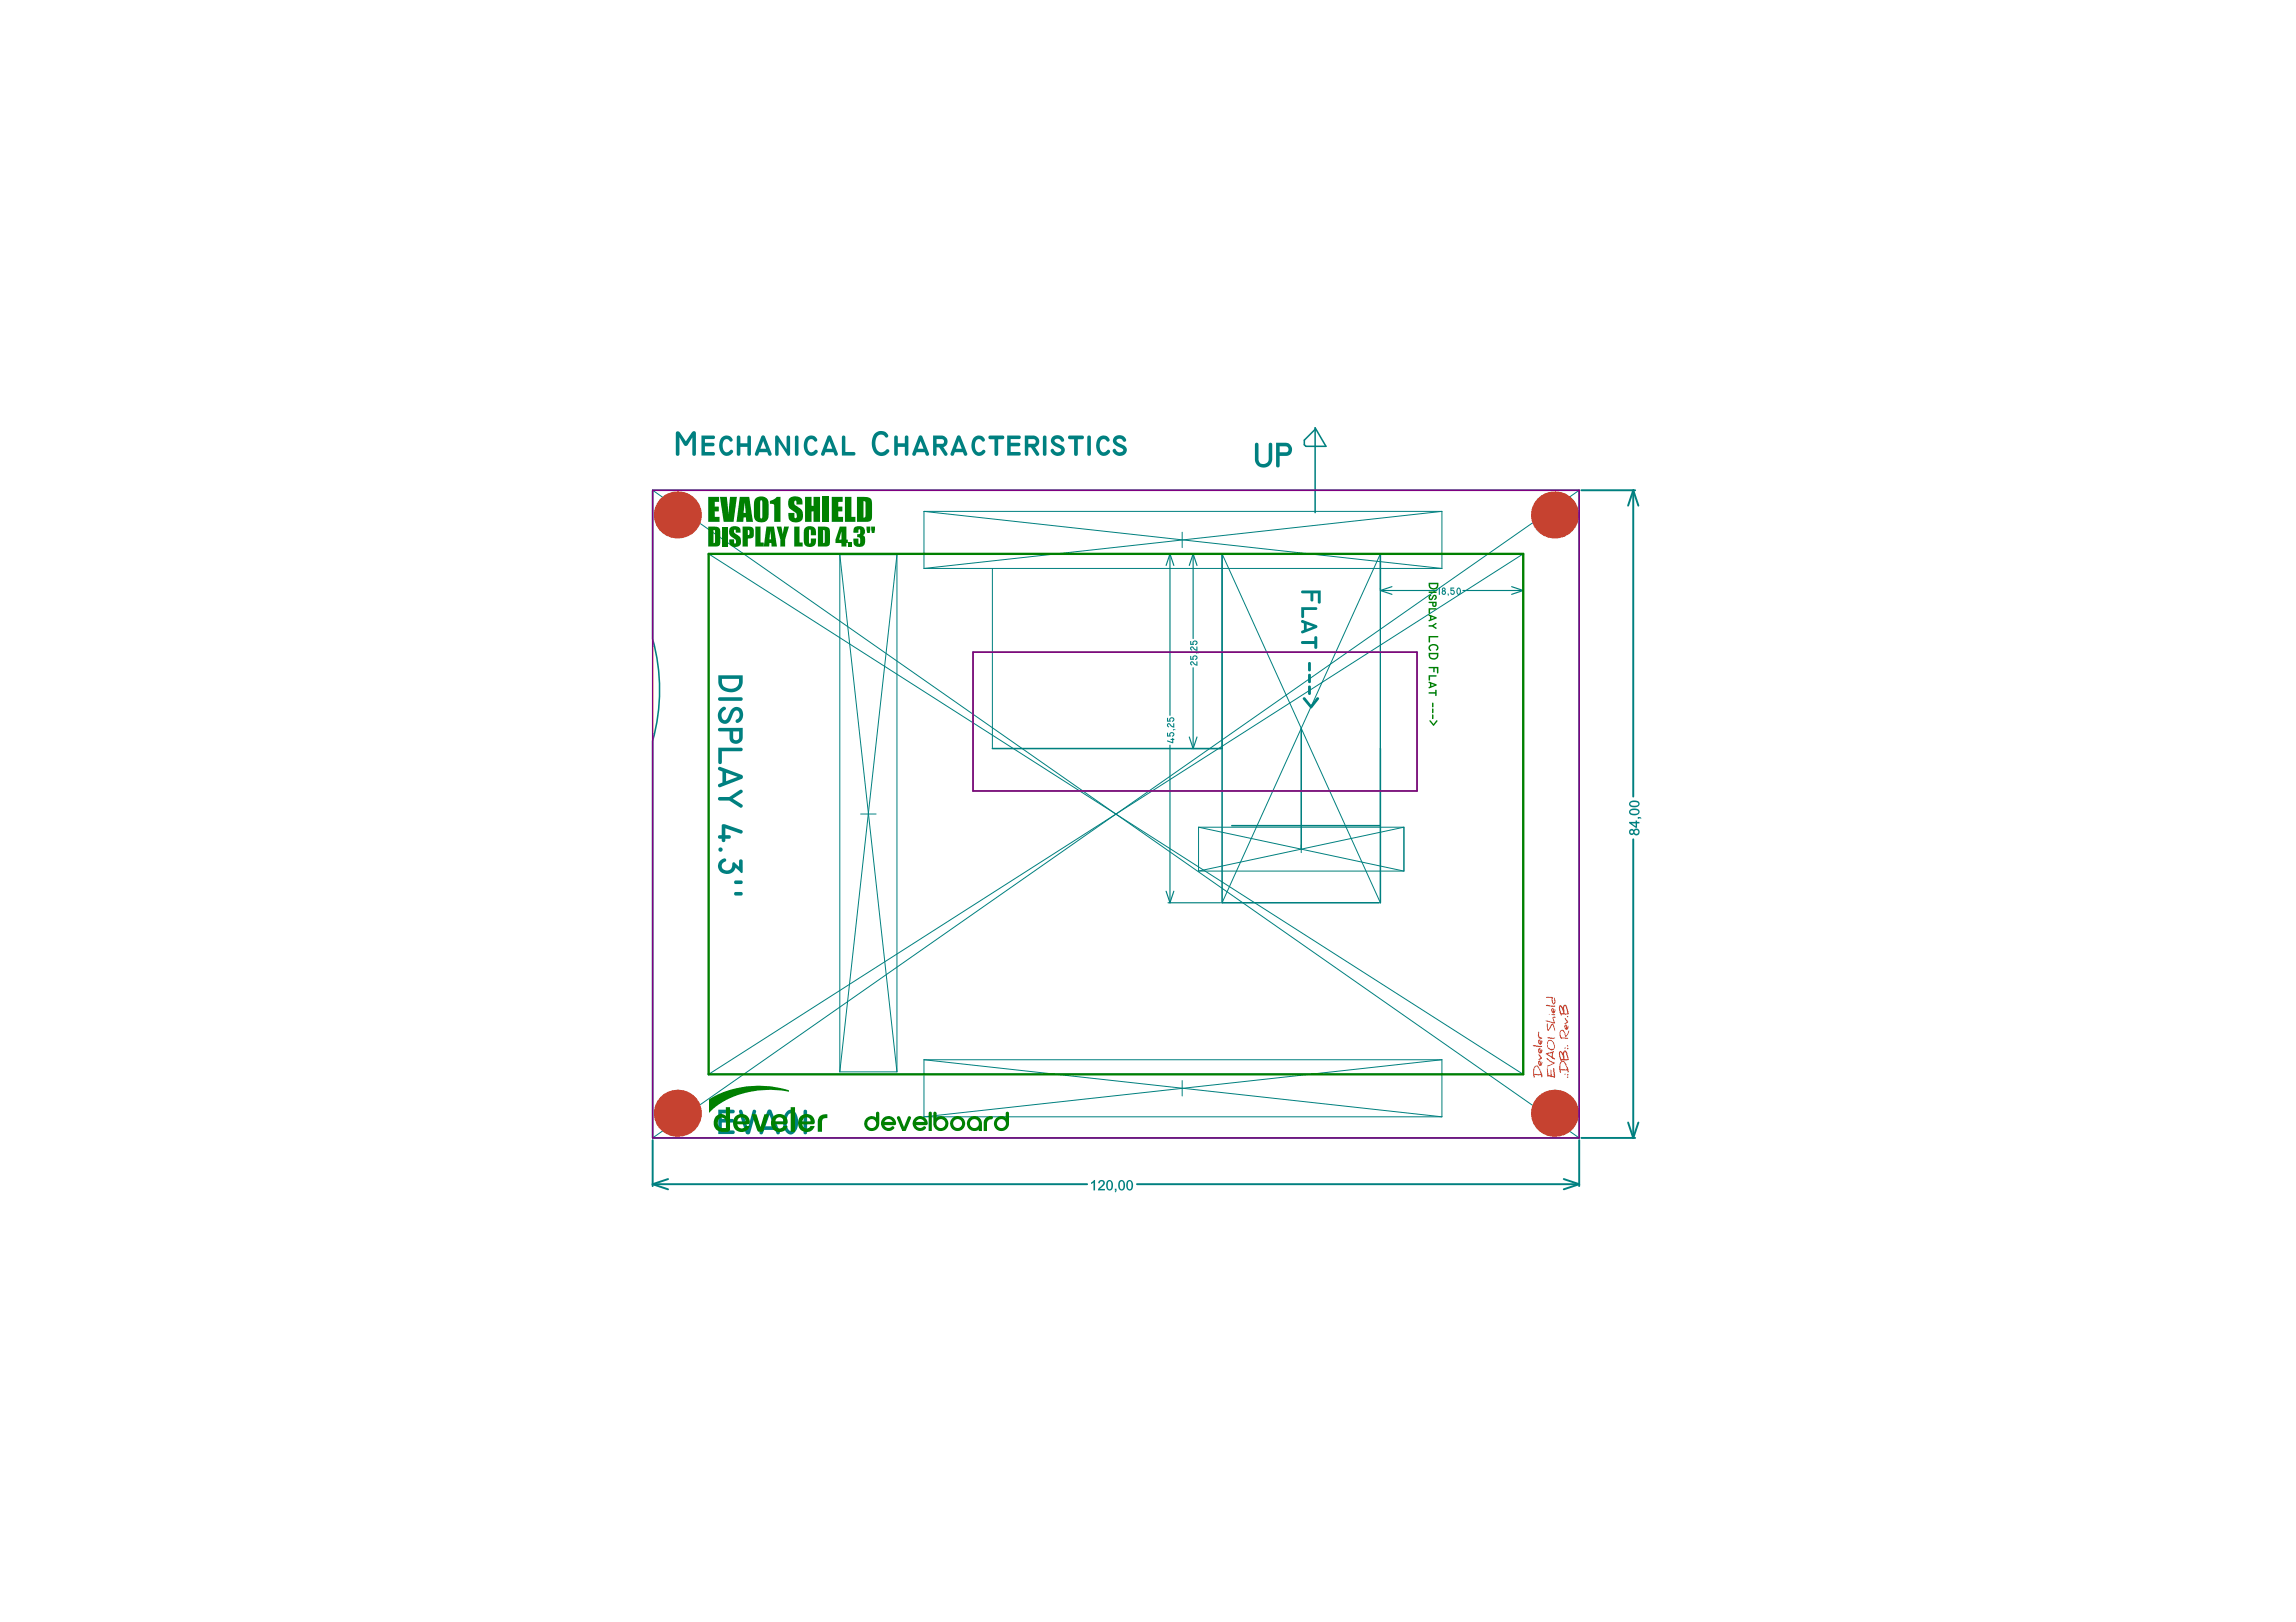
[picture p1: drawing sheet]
<svg xmlns="http://www.w3.org/2000/svg" width="297mm" height="210mm" viewBox="0 0 297 210" stroke-linecap="round" stroke-linejoin="round" font-family="sans-serif">
<g fill="none" stroke="#008080" stroke-width=".15">
<path d="M151.1 71.7h45.8M151.4 71.7l.5 1.5M151.4 71.7v20.9M151.4 71.7l-.5 1.5M154.4 71.7l-.5 1.5M154.4 71.7v10.9M154.4 71.7l.5 1.5M178.6 76.2v20.7M178.6 76.4l1.5 .5M178.6 76.4h7.3M180.1 75.9l-1.5 .5M189.3 76.4h7.8"/>
<path d="M195.6 75.9l1.5 .5M197.1 71.8v4.9M197.1 76.4l-1.5 .5M151.4 96.4v20.4M153.9 95.4l.5 1.5M154.1 96.9h4M154.4 86.4v10.5M154.9 95.4l-.5 1.5M150.9 115.3l.5 1.5M151.1 116.8h6.8M151.9 115.3l-.5 1.5"/>
</g>
<path d="M170.1 55.6l-1.4 1.4v.6l.2 .2h2.6l-1.4-2.4v10.9M158.1 71.7v45.1h20.2M178.6 71.7v4.6M84.4 82.7v-19.3h119.9v83.9h-119.9v-51.4M128.4 96.9h29.6M168.3 94.3v15.5M178.6 96.9v19.9M159.4 106.8h19.2" fill="none" stroke="#008080" stroke-width=".2"/>
<g fill="none" stroke="#008080" stroke-width=".13">
<path d="M84.4 63.4l119.9 83.9M91.7 71.7v67.3M91.7 71.7h105.4M91.7 71.7l105.4 67.3M108.6 71.8v66.9M108.6 71.8h7.4M108.6 71.8l7.4 66.9M116 71.8v66.9M116 71.8l-7.4 66.9M119.5 66.2v7.4M119.5 66.2h67M119.5 73.6h67"/>
<path d="M119.5 66.2l67 7.4M128.4 73.6v23.3M152.9 68.9v2M186.5 66.2v7.4M186.5 66.2l-67 7.4M197.1 71.7v67.3M197.1 71.7l-105.4 67.3M204.3 63.4l-119.9 83.9M158.1 96.9v-25.2l20.5 45.1h-.3M111.3 105.3h2M155.1 107.1v5.6M155.1 112.7h26.5"/>
<path d="M155.1 107h26.5M155.1 107l26.5 5.7M168.3 109.3v1M178.6 106.8v-35.1l-20.5 45.1M181.6 107v5.7M181.6 107l-26.5 5.7M91.7 139h105.4M108.6 138.7h7.4M119.5 137.1v7.4M119.5 137.1h67M119.5 137.1l67 7.4M152.9 139.8v2"/>
<path d="M186.5 137.1v7.4M186.5 137.1l-67 7.4M119.5 144.5h67"/>
</g>
<g fill="none" stroke="#008080" stroke-width=".25">
<path d="M204.6 63.4h6.9M211.3 63.4l-.7 2M211.3 63.4v39.7M211.3 63.4l.7 2M211.3 108.6v38.7M84.4 147.5v6M84.4 153.2l2 .7M84.4 153.2h56.2M86.4 152.6l-2 .6M147.1 153.2h57.2M202.3 152.6l2 .6M204.3 147.5v6"/>
<path d="M204.3 153.2l-2 .7M204.6 147.3h6.9M210.6 145.3l.7 2M212 145.3l-.7 2"/>
</g>
<g fill="#008080">
<path d="M151 95.8l.6 .2v-.2l-.1-.1v-.1h.1l.1-.1 .2 .2-.1 .1-.1 .4-.7-.2z"/>
<path d="M151 94.8h.1v.4h.2v-.3l.3-.2 .3 .1v.3l-.3 .2 .2-.3-.1-.1h-.2l-.1 .1 .1 .3h-.5z"/>
<path d="M151.8 94.4l.3 .1h-.3z"/>
<path d="M151 93.7l.3-.1 .5 .4v-.4h.1v.6l-.4-.2-.3-.3-.1 .1 .2 .3h-.2l-.1-.2z"/>
<path d="M151 92.9h.1v.4h.2v-.3l.3-.2 .3 .1v.3l-.3 .2 .2-.3-.1-.1h-.2l-.1 .1 .1 .3h-.5z"/>
<path d="M141.1 153l.4-.3h.2v1.3h-.2v-1l-.4 .2z"/>
<path d="M142.2 152.8l.4-.1 .3 .2v.2v.2l-.6 .6h.6v.1h-.9l.1-.2 .6-.7v-.1l-.2-.1h-.2v.2h-.2z"/>
<path d="M144.2 153.8h.2v.4l-.1 .1-.1-.1 .1-.2h-.1z"/>
<path d="M154 85.6h.3l.5 .4v-.4h.1v.6l-.4-.2-.3-.3-.1 .2 .1 .2h-.1l-.1-.2z"/>
<path d="M154 84.9h.1v.3h.2v-.2l.3-.2 .3 .1v.3l-.3 .2 .2-.3-.1-.1-.2-.1-.1 .2 .1 .3h-.5z"/>
<path d="M154.8 84.4l.3 .1-.3 .1z"/>
<path d="M154 83.7h.3l.5 .4v-.4h.1v.5l-.4-.1-.3-.3-.1 .1 .1 .2-.1 .1-.1-.2z"/>
<path d="M154 83h.1v.3h.2v-.3l.3-.1 .3 .1v.3l-.3 .2v-.1l.2-.2-.3-.2-.1 .2 .1 .2-.5 .1z"/>
<path d="M168.4 76.5l2.5-.1v1.6a.19 .19 0 0 1-.2 .1 .19 .19 0 0 1-.2-.2v-1.1h-.6v.9l-.2 .1-.2-.1v-.9h-1l-.2-.1z"/>
<path d="M168.3 78.6h2a.18 .18 0 0 1 .1 .2 .18 .18 0 0 1-.2 .1h-1.5v.9a.19 .19 0 0 1-.2 .2 .19 .19 0 0 1-.2-.2z"/>
<path d="M168.4 83h1.6l.1-.6h.2l.1 .1v1.4l-.2 .1-.1-.1-.1-.6h-1.5l-.2-.1z"/>
<path d="M169.3 85.7h.2l.1 .1v.9a.18 .18 0 0 1-.2 .2 .18 .18 0 0 1-.2-.2z"/>
<path d="M169.3 87.2h.2l.1 .1v1a.18 .18 0 0 1-.2 .1 .18 .18 0 0 1-.2-.2z"/>
<path d="M169.3 88.8l.2-.1 .1 .1v1a.18 .18 0 0 1-.2 .1 .18 .18 0 0 1-.2-.2z"/>
<path d="M168.6 90.3h.3l.7 .9 .7-.9 .2-.1 .2 .2-1.1 1.3-1-1.2z"/>
<path d="M211.9 105.7l.3 .1 .2 .1-.1 .1-.2-.1v.1h-.2z"/>
<path d="M93 90.3l2.9-.1a.23 .23 0 0 1 .2 .3 .23 .23 0 0 1-.3 .2h-2.7a.24 .24 0 0 1-.2-.2 .24 .24 0 0 1 .1-.2z"/>
<path d="M93.2 91.7l.4-.2h.3a.28 .28 0 0 1 0 .3 .28 .28 0 0 1-.3 .2 .68 .68 0 0 0-.3 .7 .68 .68 0 0 0 .5 .5l.3-.3 .4-.9a.88 .88 0 0 1 1.2-.4 .88 .88 0 0 1 .4 1.1l-.1 .5-.4 .3-.2 .1-.2-.1v-.2l.1-.2a.61 .61 0 0 0 .4-.6 .61 .61 0 0 0-.5-.5l-.2 .1-.5 1.1-.3 .3a.98 .98 0 0 1-1.1-.2 .98 .98 0 0 1-.1-1.2z"/>
<path d="M92.9 96.8h3a.23 .23 0 0 1 .2 .2 .23 .23 0 0 1-.3 .2h-2.4v1.5a.23 .23 0 0 1-.2 .2 .23 .23 0 0 1-.3-.3z"/>
<path d="M93 103.2l1.4-.1 1.3-.9h.3l.1 .2-.1 .2-1.2 .8 1.2 .7 .1 .3-.2 .1h-.2l-1.3-.9h-1.3a.24 .24 0 0 1-.2-.2 .24 .24 0 0 1 .1-.2z"/>
<path d="M93.4 106.7h.4l2.1 .7a.23 .23 0 0 1 .2 .3 .23 .23 0 0 1-.3 .2l-2-.7v.9h.5a.23 .23 0 0 1 .3 .2 .23 .23 0 0 1-.3 .2h-.5v.3a.24 .24 0 0 1-.2 .2 .24 .24 0 0 1-.2-.3v-.2h-.3a.23 .23 0 0 1-.2-.2 .23 .23 0 0 1 .2-.2h.3z"/>
<path d="M93.2 111.4l.4-.3 .3 .1a.3 .3 0 0 1 0 .3 .3 .3 0 0 1-.3 .1l-.2 .2v.3a.72 .72 0 0 0 .9 .5 .72 .72 0 0 0 .5-.9 .2 .2 0 0 1 .2-.1 .2 .2 0 0 1 .1 .1l.5 .5v-.8a.23 .23 0 0 1 .3-.2 .23 .23 0 0 1 .2 .2v1.4a.18 .18 0 0 1-.2 .2 .18 .18 0 0 1-.2-.2l-.5-.5a1.12 1.12 0 0 1-1.6 .8 1.12 1.12 0 0 1-.5-1.7z"/>
<path d="M95 114l.9-.1a.23 .23 0 0 1 .2 .3 .23 .23 0 0 1-.2 .2h-.7a.25 .25 0 0 1-.2-.4z"/>
<path d="M95 115.5l.9-.1a.23 .23 0 0 1 .2 .3 .23 .23 0 0 1-.2 .2h-.7a.25 .25 0 0 1-.2-.4z"/>
<path d="M186.2 76.1h.1v.8l-.1 .1z"/>
<path d="M187.3 76.8l.1 .1-.1 .2z"/>
<path d="M187.6 76l.5 .1v.1h-.3v.1h.2l.2 .3v.2l-.2 .2h-.2l-.2-.2 .1-.1 .3 .1 .1-.1-.2-.2h-.2z"/>
<path d="M162.4 57.3h.1a.24 .24 0 0 1 .3 .2v2.1a.66 .66 0 0 0 .8 .4 .66 .66 0 0 0 .5-.6v-1.9a.23 .23 0 0 1 .3-.2 .23 .23 0 0 1 .2 .2v2a1.12 1.12 0 0 1-1.1 1 1.12 1.12 0 0 1-1.1-1.1v-1.9z"/>
<path d="M92.9 143.6h1.9a.24 .24 0 0 1 .3 .2 .24 .24 0 0 1-.3 .3h-1.4v.7h1.3a.24 .24 0 0 1 .3 .2 .24 .24 0 0 1-.3 .3h-1.3v1h1.4a.24 .24 0 0 1 .3 .2 .24 .24 0 0 1-.3 .3h-1.9z"/>
<path d="M95.6 143.7l.1-.1a.22 .22 0 0 1 .4 .2l.7 2.3 .6-2.3a.23 .23 0 0 1 .3-.2 .23 .23 0 0 1 .1 .3l-.8 2.7a.31 .31 0 0 1-.2 .2 .31 .31 0 0 1-.3-.2l-.9-2.7z"/>
<path d="M104 143.7a.24 .24 0 0 1 .3-.1 .24 .24 0 0 1 .1 .2v2.8a.23 .23 0 0 1-.2 .2 .23 .23 0 0 1-.2-.2z"/>
<path d="M87.5 55.9a.31 .31 0 0 1 .5 .1l.7 1.1 .8-1.1a.28 .28 0 0 1 .3-.2 .28 .28 0 0 1 .2 .3v2.7a.23 .23 0 0 1-.2 .2 .23 .23 0 0 1-.2-.2v-2.2l-.6 1a.29 .29 0 0 1-.5 0l-.6-1v2.2a.23 .23 0 0 1-.2 .2 .23 .23 0 0 1-.3-.2z"/>
<path d="M90.7 56.4h1.6a.23 .23 0 0 1 .2 .2 .23 .23 0 0 1-.2 .2h-1.1v.5h1a.23 .23 0 0 1 .2 .2 .23 .23 0 0 1-.2 .3h-1v.7h1.1a.23 .23 0 0 1 .2 .2 .23 .23 0 0 1-.2 .3h-1.6z"/>
<path d="M93.4 56.6l.3-.2h.3a.58 .58 0 0 1 .7 .7 .33 .33 0 0 1-.5-.2 .61 .61 0 0 0-.6 .2 .61 .61 0 0 0-.1 .6v.1a.7 .7 0 0 0 .5 .7l.4-.2a.23 .23 0 0 1 .4 0 .23 .23 0 0 1-.1 .4 .93 .93 0 0 1-1 .2 .93 .93 0 0 1-.6-.8v-.8z"/>
<path d="M95.4 56.4a.24 .24 0 0 1 .2 0 .24 .24 0 0 1 .2 .2v.8h.9v-.8a.23 .23 0 0 1 .2-.2 .23 .23 0 0 1 .3 .2v2.2a.23 .23 0 0 1-.3 .2 .23 .23 0 0 1-.2-.2v-1h-.9v1a.23 .23 0 0 1-.3 .2 .23 .23 0 0 1-.2-.2v-2.2z"/>
<path d="M100.3 56.4l.2-.1 .2 .1 1.1 1.7v-1.5a.23 .23 0 0 1 .2-.2 .23 .23 0 0 1 .2 .2v2.2a.2 .2 0 0 1-.1 .2 .2 .2 0 0 1-.3-.1l-1.1-1.7v1.6a.23 .23 0 0 1-.2 .2 .23 .23 0 0 1-.2-.2z"/>
<path d="M102.9 56.4a.24 .24 0 0 1 .3 0 .24 .24 0 0 1 .1 .2v2.2a.23 .23 0 0 1-.2 .2 .23 .23 0 0 1-.3-.2z"/>
<path d="M104.3 56.6l.3-.2h.4a.58 .58 0 0 1 .7 .7 .33 .33 0 0 1-.5-.2 .61 .61 0 0 0-.7 .2 .61 .61 0 0 0-.1 .6v.1a.7 .7 0 0 0 .5 .7l.5-.2a.23 .23 0 0 1 .3 0 .23 .23 0 0 1 0 .4 .93 .93 0 0 1-1.1 .2 .93 .93 0 0 1-.6-.8v-.8z"/>
<path d="M109 56.4a.23 .23 0 0 1 .2 0 .23 .23 0 0 1 .2 .2v1.9h1a.23 .23 0 0 1 .3 .2 .23 .23 0 0 1-.3 .3h-1.5v-2.4z"/>
<path d="M113.2 56.1l.5-.3h.6l.5 .4 .1 .2-.1 .2a.31 .31 0 0 1-.4-.2l-.5-.2-.4 .2-.2 .4-.1 .6 .2 .8 .4 .3h.5l.5-.4 .2 .1v.3l-.6 .5a1.28 1.28 0 0 1-1.6-1.4v-.3a1.96 1.96 0 0 1 .4-1.2z"/>
<path d="M115.8 56.4a.24 .24 0 0 1 .2 0 .24 .24 0 0 1 .2 .2v.8h.9v-.8a.23 .23 0 0 1 .2-.2 .23 .23 0 0 1 .2 .2v2.2a.23 .23 0 0 1-.2 .2 .23 .23 0 0 1-.2-.2v-1h-.9v1a.23 .23 0 0 1-.3 .2 .23 .23 0 0 1-.2-.2v-2.2z"/>
<path d="M126 56.6l.3-.2h.4a.58 .58 0 0 1 .6 .7 .33 .33 0 0 1-.4-.2 .61 .61 0 0 0-.7 .2 .61 .61 0 0 0-.1 .6v.1a.7 .7 0 0 0 .5 .7l.5-.2a.23 .23 0 0 1 .3 0 .23 .23 0 0 1 0 .4 .95 .95 0 0 1-1.1 .2 .95 .95 0 0 1-.6-.9v-.8z"/>
<path d="M127.9 56.4h1.8a.24 .24 0 0 1 .2 .2 .24 .24 0 0 1-.2 .2h-.6v2a.24 .24 0 0 1-.2 .2 .24 .24 0 0 1-.2-.2v-2h-.6a.25 .25 0 0 1-.2-.4z"/>
<path d="M130.3 56.4h1.5a.23 .23 0 0 1 .3 .2 .23 .23 0 0 1-.3 .2h-1v.5h1a.23 .23 0 0 1 .2 .2 .23 .23 0 0 1-.2 .3h-1v.7h1a.23 .23 0 0 1 .3 .2 .23 .23 0 0 1-.3 .3h-1.5z"/>
<path d="M135 56.4a.24 .24 0 0 1 .2 0 .24 .24 0 0 1 .2 .2v2.2a.23 .23 0 0 1-.3 .2 .23 .23 0 0 1-.2-.2v-2.2z"/>
<path d="M136.1 56.6l.5-.3 .6 .1 .4 .4v.3a.34 .34 0 0 1-.5-.2l-.2-.1a.33 .33 0 0 0-.5 .2 .33 .33 0 0 0 .4 .4l.3 .1a.77 .77 0 0 1 .6 .9 .77 .77 0 0 1-1 .6 .78 .78 0 0 1-.8-.8h.1a.25 .25 0 0 1 .3-.1 .25 .25 0 0 1 .1 .2 .48 .48 0 0 0 .5 .2 .48 .48 0 0 0 .4-.3l-1-.6a.66 .66 0 0 1-.2-1z"/>
<path d="M138.2 56.4h1.8a.24 .24 0 0 1 .2 .2 .24 .24 0 0 1-.2 .2h-.6v2a.24 .24 0 0 1-.2 .2 .24 .24 0 0 1-.2-.2v-2h-.6a.25 .25 0 0 1-.2-.4z"/>
<path d="M140.7 56.4a.24 .24 0 0 1 .3 0 .24 .24 0 0 1 .1 .2v2.2a.23 .23 0 0 1-.2 .2 .23 .23 0 0 1-.2-.2z"/>
<path d="M142.1 56.6l.3-.2h.4a.58 .58 0 0 1 .7 .7 .33 .33 0 0 1-.5-.2 .61 .61 0 0 0-.6 .2 .61 .61 0 0 0-.1 .6v.1a.7 .7 0 0 0 .5 .7l.4-.2a.23 .23 0 0 1 .4 0 .23 .23 0 0 1-.1 .4 .93 .93 0 0 1-1 .2 .93 .93 0 0 1-.6-.8l-.1-.8z"/>
<path d="M144.2 56.6l.4-.3 .6 .1 .5 .4-.1 .3a.34 .34 0 0 1-.5-.2l-.2-.1a.33 .33 0 0 0-.5 .2 .33 .33 0 0 0 .4 .4l.3 .1a.77 .77 0 0 1 .7 .9 .77 .77 0 0 1-1.1 .6 .77 .77 0 0 1-.7-.8 .25 .25 0 0 1 .3-.1 .25 .25 0 0 1 .2 .2 .48 .48 0 0 0 .4 .2 .48 .48 0 0 0 .4-.3l-1-.6a.66 .66 0 0 1-.1-1z"/>
<path d="M143.2 152.8l.4-.1 .3 .3 .1 .7-.3 .3h-.3l-.2-.3-.1-.4zM143.4 152.9l-.1 .3v.4l.1 .3h.2l.2-.2v-.5l-.1-.3z"/>
<path d="M144.8 152.8l.4-.1 .3 .3v.7l-.3 .3h-.3l-.2-.3v-.5zM145 152.9l-.1 .3v.4l.1 .3h.1l.2-.2v-.5l-.1-.3z"/>
<path d="M145.8 152.8l.4-.1 .3 .3 .1 .7-.3 .3h-.3l-.2-.3-.1-.5zM146 152.9l-.1 .3v.4l.1 .3h.2l.2-.2v-.5l-.1-.3z"/>
<path d="M168.4 80.3l.2-.1 1.7 .7a.21 .21 0 0 1 0 .4l-1.9 .7-.1-.3 .4-.2v-.8l-.3-.2zM169.1 80.8v.6l.7-.3z"/>
<path d="M210.9 107.4l.3-.1a.16 .16 0 0 0 .1 .1 .16 .16 0 0 0 .2-.1l.2-.1 .2 .1 .2 .4-.2 .4-.4-.1a.12 .12 0 0 0-.1-.1 .12 .12 0 0 0-.2 .1h-.2l-.2-.1v-.2zM210.9 107.7a.2 .2 0 0 0 .4 0 .2 .2 0 0 0-.4 0zM211.5 107.7a.25 .25 0 0 0 .5 0 .25 .25 0 0 0-.5 0z"/>
<path d="M210.8 106.4h.8v-.2h.2v.2h.3v.2h-.3v.5h-.2l-.8-.6zM211.1 106.6l.5 .3v-.3z"/>
<path d="M210.9 104.8l.3-.2 .6 .1 .3 .1v.3l-.3 .4h-.7l-.3-.3zM211 104.9l-.1 .3 .3 .1h.5l.3-.2-.1-.2-.2-.1z"/>
<path d="M210.9 103.8l.3-.2h.6l.3 .2v.3l-.3 .3h-.7l-.3-.2zM211 103.9l-.1 .2 .3 .2 .5-.1 .3-.1-.1-.2-.2-.1h-.5z"/>
<path d="M92.9 87.4h3.2v1a1.64 1.64 0 0 1-2.8 .7l-.3-.6zM93.4 87.9v.5a1.19 1.19 0 0 0 1.7 .6l.3-.2 .2-.3v-.6z"/>
<path d="M93 94.2h3.1l-.1 1.5-.1 .3-.4 .2h-.7l-.2-.2-.2-.3v-1h-1.3a.23 .23 0 0 1-.2-.2 .23 .23 0 0 1 .1-.3zM94.9 94.7v.8a.39 .39 0 0 0 .4 .3 .39 .39 0 0 0 .3-.4v-.7z"/>
<path d="M93 99.3l.2-.1 2.7 1.1a.29 .29 0 0 1 .2 .2 .29 .29 0 0 1-.1 .3l-3 1.1-.1-.2v-.2l.6-.2v-1.4l-.5-.2a.24 .24 0 0 1 0-.4zM93.9 100v1.1l1.5-.6z"/>
<path d="M186.6 76.1l.3-.1 .1 .2-.1 .3 .2 .3-.3 .2-.2-.1-.1-.1zM186.7 76.3a.11 .11 0 0 0 .2 0 .11 .11 0 0 0-.2 0zM186.6 76.7a.15 .15 0 0 0 .3 0 .15 .15 0 0 0-.3 0z"/>
<path d="M188.6 76.1h.2l.2 .3v.4l-.3 .2-.2-.1-.1-.2v-.3zM188.6 76.2v.4l.1 .3 .1-.2 .1-.3-.1-.2z"/>
<path d="M165.1 57.3l1.5 .1 .4 .3 .1 .3v.6l-.3 .3-.3 .1h-.9v1.3a.23 .23 0 0 1-.3 .2 .23 .23 0 0 1-.2-.2zM165.6 57.8v.7h.8a.39 .39 0 0 0 .3-.4 .39 .39 0 0 0-.4-.3z"/>
<path d="M99.3 143.7a.29 .29 0 0 1 .5 0l1.1 3-.2 .1h-.2l-.2-.6h-1.4l-.2 .5a.23 .23 0 0 1-.3 .1 .23 .23 0 0 1-.1-.3zM99.5 144.3l-.5 1.5h1.1z"/>
<path d="M101.8 143.8a.84 .84 0 0 1 .9-.1 .84 .84 0 0 1 .5 .8l.1 .9-.3 .8a.78 .78 0 0 1-.8 .6 .78 .78 0 0 1-.7-.7l-.2-.5v-.7l.2-.6zM102 144.2l-.2 .5v.7a.93 .93 0 0 0 .4 .9h.3l.2-.3 .1-1a.92 .92 0 0 0-.5-.9z"/>
<path d="M98.5 56.4l.2-.1 .2 .2 .9 2.2v.2a.24 .24 0 0 1-.4-.1l-.1-.3h-1.1l-.1 .4-.2 .1-.2-.2zM98.7 57.1l-.3 1h.7z"/>
<path d="M107.1 56.4l.2-.1 .2 .2 .9 2.2-.1 .2a.24 .24 0 0 1-.3-.1l-.2-.3h-1l-.1 .4-.2 .1-.3-.2zM107.3 57.1l-.4 1h.8z"/>
<path d="M118.9 56.4l.2-.1 .2 .2 .9 2.2-.1 .2a.24 .24 0 0 1-.3-.1l-.2-.3h-1l-.2 .4-.1 .1-.3-.2zM119.1 57.1l-.4 1h.8z"/>
<path d="M120.7 56.4h1.3l.4 .2 .2 .3-.1 .6-.5 .4 .6 .8-.1 .2-.2 .1-.1-.1-.7-1h-.3v.9a.23 .23 0 0 1-.3 .2 .23 .23 0 0 1-.2-.2zM121.2 56.8v.6h.7l.2-.1a.31 .31 0 0 0-.3-.5z"/>
<path d="M123.8 56.4l.2-.1 .3 .2 .8 2.2v.2a.24 .24 0 0 1-.4-.1l-.1-.3h-1.1l-.1 .4-.1 .1-.3-.2zM124 57.1l-.3 1h.7z"/>
<path d="M132.6 56.4h1.3l.4 .2 .1 .3v.6l-.5 .4 .5 .8v.2l-.2 .1-.1-.1-.7-1h-.4v.9a.23 .23 0 0 1-.2 .2 .23 .23 0 0 1-.2-.2zM133 56.8v.6h.8l.2-.1a.31 .31 0 0 0-.3-.5z"/>
<circle cx="93.2" cy="109.9" r=".28"/>
</g>
<path d="M84.4 82.7a24.6 24.6 0 0 1 0 13.2" fill="none" stroke="#008080" stroke-width=".2"/>
<path d="M125.9 84.4h57.4v18h-57.4z" fill="none" stroke="#808080" stroke-width=".13"/>
<g fill="#c64230">
<path d="M200.2 138.1l.1 1 .3 .1v-.8l.2 .8 .2 .1-.1-1 .2-.1 .1 1.3-.5-.1-.3-.1h-.2z"/>
<path d="M200.1 136.9l.5 .4 .5 .2 .1 .1-1 .4v-.1l.7-.3-.5-.3z"/>
<path d="M200.2 134.3h1l-.4 .1h-.6z"/>
<path d="M200.1 132.5h.1l.1 .7 .4-.6 .2-.1 .2 .6 .1 .3h-.1l-.3-.8-.4 .7-.1 .1h-.1z"/>
<path d="M200 132.1l1 .2-.1-.6 .1-.1h.3l-.3 .1 .1 .7-1.1-.2z"/>
<path d="M200 130.1l1.2 .1-.3 .1-.8-.1z"/>
<path d="M200 129l.9 .1v.4l.1 .3 .1-.2v-.5l.1 .4v.3l-.2 .2-.2-.1-.1-.8h-.7z"/>
<path d="M201.9 133.4l.2-.1h.2l.3 .7 .4-.6-.1 .4-.3 .4-.4-.8h-.2l-.1 .2 .1 .6 .9 .1v.1h-1l-.1-.5z"/>
<path d="M202.4 131.7l.5 .6-.4 .2h-.1l.3-.2z"/>
<path d="M199 136.4l.5 .5-.4 .3-.1-.1 .3-.2z"/>
<path d="M198.3 135.3l1.2 .1-.3 .1-.8-.1z"/>
<path d="M199 133.5l.1 .1v.5l.4 .2v.1h-.4l-.1-.4z"/>
<path d="M200 136.3l1-.3-.1 .8 .3 .3h-.1l-.3-.1-.8-.6zM200.2 136.4l.5 .3 .1-.4z"/>
<path d="M200.3 134.7l.2-.1h.2l.4 .4 .1 .5-.1 .2-.2 .2h-.4l-.3-.3-.1-.4zM200.3 134.8l-.1 .3 .1 .4 .3 .2h.3l.2-.2-.2-.6-.3-.2z"/>
<path d="M200.4 131.3a.07 .07 0 0 1 .1 0 .07 .07 0 0 1-.1 0zM200.7 131.3h.5l-.1 .1z"/>
<path d="M200.7 130.5h.3v.4l.1-.3 .1 .1v.2l-.2 .2h-.1l-.2-.2zM200.8 130.6l.1 .3v-.3z"/>
<path d="M202.4 139a.08 .08 0 0 1 .1 0 .08 .08 0 0 1-.1 0zM202.7 139.1a.1 .1 0 0 1 .2 0 .1 .1 0 0 1-.2 0z"/>
<path d="M202 137.4l.3-.1 .3 .2 .3 .8v.5h-.1l-.1-.3-.8-.1 .1 .4h-.2l-.1-.9zM202.6 137.7l.1 .2zM202 137.5l-.1 .3v.6h.8l-.3-.8-.2-.2z"/>
<path d="M201.8 136h.2l.2 .3 .2-.4 .2 .1 .2 .5 .1 .7h-.8l-.1 .1h-.1l-.2-.8zM201.9 136.2l-.1 .3a.47 .47 0 0 0 .2 .5h.3zM202.4 136.1l-.1 .4 .1 .5 .3 .1-.1-.7z"/>
<path d="M202.4 135.6a.08 .08 0 0 1 .1 0 .08 .08 0 0 1-.1 0zM202.7 135.7a.1 .1 0 0 1 .2 0 .1 .1 0 0 1-.2 0z"/>
<path d="M202.4 132.7l.3-.1v.4l.1-.3 .1 .1v.2l-.2 .3h-.1l-.2-.2zM202.5 132.8l.1 .3v-.3z"/>
<path d="M201.8 130.1h.2l.2 .3 .2-.4 .2 .1 .2 .5 .1 .7h-.8l-.1 .1h-.1l-.2-.9zM201.9 130.2l-.1 .4a.47 .47 0 0 0 .2 .5h.3zM202.4 130.2l-.1 .3 .1 .6h.3l-.1-.7z"/>
<path d="M198.6 138l.3-.1 .3 .3 .3 .8v.4h-.1v-.3h-.9l.1 .3h-.2l-.1-.8zM199.2 138.3l.1 .2zM198.6 138.1l-.1 .3v.6h.8l-.3-.8-.2-.2z"/>
<path d="M199 137.3h.3v.4l.1-.3 .1 .1v.2l-.2 .2h-.1l-.2-.2zM199.1 137.4l.1 .3v-.3z"/>
<path d="M199 135.7h.3v.4l.1-.3 .1 .1v.2l-.2 .2h-.1l-.2-.2zM199.1 135.8l.1 .3v-.3z"/>
<path d="M199 134.6l.3-.1v.5l.1-.4 .1 .1v.3l-.2 .2h-.1l-.2-.2zM199.1 134.7l.1 .3v-.3z"/>
<circle cx="202.8" cy="139.4" r=".09"/>
<circle cx="202.8" cy="135.3" r=".09"/>
<circle cx="202.8" cy="131.6" r=".09"/>
<circle cx="87.6" cy="144.1" r="3"/>
<circle cx="201.1" cy="144.1" r="3"/>
<circle cx="87.6" cy="66.6" r="3"/>
<circle cx="201.1" cy="66.6" r="3"/>
</g>
<path d="M91.7 142.3l1.1-.6 1.2-.5 2.6-.6 1.6-.1 1.5 .1 2.4 .5v.2l-1-.2-1.5-.1-1.5 .1-2.1 .4-1.2 .5-1.2 .5-1 .7-.9 .8z" fill="#008000"/>
<path d="M125.9 84.4h57.4v18h-57.4z" fill="none" stroke="#808080" stroke-width=".13"/>
<path d="M91.7 71.7h105.4v67.3h-105.4z" fill="none" stroke="#008000" stroke-width=".3"/>
<g fill="#008000">
<path d="M184.8 76.6l1-.1 .1 .1-.1 .1h-.9z"/>
<path d="M184.9 77l.2-.1 .1 .1-.2 .3 .1 .2 .3-.5h.3l.2 .2-.1 .3-.1 .1h-.1l.1-.3-.1-.2-.3 .5h-.3l-.2-.2z"/>
<path d="M184.8 78.7h1l.1 .1-.1 .1h-.8v.4l-.1 .1-.1-.1z"/>
<path d="M184.8 80.9h.5l.5-.3v.2l-.3 .2 .4 .3-.1 .1-.5-.3h-.4z"/>
<path d="M184.8 82.3h1.2l.1 .1-.1 .1h-1v.6l-.1 .1-.1-.1z"/>
<path d="M184.9 83.5l.5-.2 .5 .1 .2 .3v.3l-.3 .2 .1-.3v-.2l-.3-.2h-.3l-.3 .3 .2 .4h-.2l-.2-.3z"/>
<path d="M184.8 86.3h1.3v.8h-.2v-.6h-.3v.4l-.1 .1-.1-.1v-.4h-.5z"/>
<path d="M184.8 87.4h1l.1 .1-.1 .1h-.8v.4l-.1 .1-.1-.1z"/>
<path d="M184.8 89.6h.9v-.3h.1v.7h-.1v-.2h-.8z"/>
<path d="M185.3 90.9l.1 .1v.5h-.1z"/>
<path d="M185.3 91.7l.1 .1v.5l-.1-.1z"/>
<path d="M185.3 92.5h.1v.6l-.1-.1z"/>
<path d="M184.9 93.2h.2l.4 .5 .3-.5 .2 .1-.5 .6z"/>
<path d="M97.3 144.2h.6l.5 1.7 .5-1.7h.6l-.8 2.2-.5 .1-.2-.2z"/>
<path d="M102.3 143.3h.6l-.1 3.2-.5-.1z"/>
<path d="M106.1 144.5l.4-.3h.5v.5h-.2a.44 .44 0 0 0-.5 .5v1.2l-.5 .1v-1.4z"/>
<path d="M116.1 144.5l.1-.1 .2 .1 .5 1.3 .6-1.3a.21 .21 0 0 1 .2 0 .21 .21 0 0 1 .1 .2l-.6 1.7h-.5l-.7-1.7z"/>
<path d="M120.2 143.9h.2l.1 .1 .1 2.4h-.5z"/>
<path d="M127.5 144.7l.6-.3 .2 .1 .2 .1-.1 .2-.4 .1-.3 .3v1.2h-.4v-1.3z"/>
<path d="M93.4 68.1h.7v2.6h-.7z"/>
<path d="M94.5 68.3l.2-.2h.4l.4 .1 .2 .1 .1 .6h-.6l-.1-.4-.1 .1v.2v.2l.7 .5 .2 .6a.64 .64 0 0 1-.8 .7l-.4-.1-.3-.3-.1-.6h.7v.5h.2v-.1v-.4l-.7-.4-.1-.2-.1-.5z"/>
<path d="M97.7 68.1h.7v2.1h.4v.5h-1.1z"/>
<path d="M100.5 68.1h.6l.2 1.1 .1-1.1h.7l-.5 1.7v.9h-.6v-.9z"/>
<path d="M102.8 68.1h.6v2.1h.4v.5h-1z"/>
<path d="M104.1 68.3l.3-.2h.5a.74 .74 0 0 1 .7 .9v.3h-.7v-.7h-.2v1.7h.2v-.6h.7l-.1 .5-.1 .3-.3 .2-.4 .1a.75 .75 0 0 1-.7-1v-1.2z"/>
<path d="M109.8 70.2h.5v.5h-.5z"/>
<path d="M110.5 68.2l.7-.1 .6 .2 .1 .3v.3l-.3 .4 .3 .2v.6a.64 .64 0 0 1-.7 .7l-.4-.1-.3-.2-.1-.8h.7v.6h.1l.1-.6-.1-.2h-.3v-.4h.3l.1-.5-.2-.1v.4h-.7z"/>
<path d="M112.1 68.1h.5l-.1 .9h-.3z"/>
<path d="M112.7 68.1h.5l-.1 .9h-.3z"/>
<path d="M91.6 64.3h1.4v.6h-.5v.7h.5v.6h-.5v.7h.6v.6h-1.5z"/>
<path d="M93.1 64.3h.9l.2 2.3 .2-2.3h.9l-.4 3.2h-1.3z"/>
<path d="M99.6 64.8l.6-.2 .3-.3h.5v3.2h-.8l-.1-2.2-.1-.1h-.4z"/>
<path d="M102.2 64.5l.3-.2 .5-.1a.74 .74 0 0 1 .8 1v.1h-.8v-.5h-.1l-.1 .1v.4l.9 .7 .2 .7a.8 .8 0 0 1-1 .9 .83 .83 0 0 1-.9-1v-.2h.8v.6l.2 .1 .1-.2-.1-.5-.8-.6-.2-.2v-.7z"/>
<path d="M104.2 64.3h.8v1.2h.2v-1.2h.9v3.2h-.9v-1.3h-.2v1.3h-.8z"/>
<path d="M106.4 64.3h.9v3.2h-.9z"/>
<path d="M107.6 64.3h1.4v.6h-.6v.7h.6v.6h-.6v.7h.7v.6h-1.5z"/>
<path d="M109.3 64.3h.9v2.6h.5v.6h-1.4z"/>
<path d="M184.8 75.4h1.3l-.1 .6-.4 .3-.5-.1-.2-.3zM185 75.6l.1 .3 .2 .2h.4l.2-.3v-.2z"/>
<path d="M184.8 77.9h1.1l-.1 .5-.2 .1h-.2l-.1-.1v-.4h-.4zM185.5 78v.3l.1 .1 .1-.4z"/>
<path d="M184.8 79.6l1 .3 .1 .1-1 .4-.1-.1 .2-.1v-.4l-.2-.1zM185.2 79.8v.3l.4-.1z"/>
<path d="M184.8 84.5h1.3l-.1 .6-.4 .2h-.5l-.2-.3zM185 84.7l.1 .3 .2 .2 .4-.1 .2-.2v-.2z"/>
<path d="M184.8 88.2l1 .3 .1 .2-1 .4-.1-.2 .2-.1v-.4h-.2zM185.2 88.5v.3l.4-.2z"/>
<path d="M93 144.8l-.1 .3v.4l.1 .3 .2 .1 .7 .1v-.8a.52 .52 0 0 0-.3-.5 .52 .52 0 0 0-.6 .1zM92.6 144.5l.3-.3h.4h.4l.2 .2v-1.1h.5v2.9a.29 .29 0 0 1-.3 .3l-.9-.1a1.2 1.2 0 0 1-.6-1.9z"/>
<path d="M95.2 144.5l.4-.3h.5a.91 .91 0 0 1 .8 1.3l-1.5 .1a.56 .56 0 0 0 .5 .4 .56 .56 0 0 0 .6-.3h.5l-.3 .5-.4 .2-.5 .1a1.2 1.2 0 0 1-.6-2zM95.6 144.7l-.2 .4h1.1a.53 .53 0 0 0-.4-.5 .53 .53 0 0 0-.5 .1z"/>
<path d="M100 144.5l.5-.3h.5a.91 .91 0 0 1 .8 1.3l-1.5 .1a.56 .56 0 0 0 .5 .4 .56 .56 0 0 0 .6-.3h.5l-.3 .5-.4 .2-.5 .1a1.2 1.2 0 0 1-.7-2zM100.5 144.7l-.2 .4h1.1a.53 .53 0 0 0-.4-.5 .53 .53 0 0 0-.5 .1z"/>
<path d="M103.5 144.5l.5-.3h.5a.91 .91 0 0 1 .8 1.3l-1.5 .1a.56 .56 0 0 0 .5 .4 .56 .56 0 0 0 .6-.3h.5l-.3 .5-.4 .2-.5 .1a1.2 1.2 0 0 1-.7-2zM104 144.7l-.2 .4h1.1a.53 .53 0 0 0-.4-.5 .53 .53 0 0 0-.5 .1z"/>
<path d="M112.1 144.7l.6-.3 .3 .1 .3 .1 .1-.6 .1-.1h.2v1.6l-.3 .6-.3 .2-.4 .1-.3-.1-.3-.2-.2-.3-.1-.4 .1-.4zM112.2 145.4a.6 .6 0 0 0 1.2 0 .6 .6 0 0 0-1.2 0z"/>
<path d="M114.5 145l-.1 .2h1.1l-.2-.3-.2-.1h-.3zM114.3 144.7l.3-.2 .4-.1 .6 .3 .3 .4v.3l-.1 .2h-1.4l.4 .4 .4-.1 .2-.1h.3a.63 .63 0 0 1-.9 .5l-.5-.2-.3-.4v-.5z"/>
<path d="M118.6 145l-.1 .2h1.1l-.2-.3-.3-.1h-.2zM118.4 144.7l.3-.2 .3-.1 .7 .3 .3 .4v.3l-.1 .2h-1.4l.4 .4 .4-.1 .2-.1h.3a.63 .63 0 0 1-.9 .5l-.5-.2-.3-.4v-.5z"/>
<path d="M120.8 143.9h.2l.2 .1v.6l.2-.1 .4-.1 .4 .2 .4 .3 .1 .4v.4l-.4 .5-.4 .1-.4 .1-.3-.2-.3-.2-.1-.5zM121.1 145.4a.6 .6 0 0 0 1.2 0 .6 .6 0 0 0-1.2 0z"/>
<path d="M122.9 145.4a1 1 0 0 1 2 0 1 1 0 0 1-2 0zM123.3 145.4a.6 .6 0 0 0 1.2 0 .6 .6 0 0 0-1.2 0z"/>
<path d="M125.5 145.4a.58 .58 0 0 0 1.1 0 .58 .58 0 0 0-1.1 0zM125.4 144.7l.3-.2 .4-.1 .3 .1 .4 .2 .2 .6v1.1h-.4v-.2l-.3 .1h-.4l-.5-.2-.2-.3-.1-.4 .1-.4z"/>
<path d="M128.9 144.7l.6-.3 .3 .1 .3 .1v-.6l.2-.1h.2v1.6l-.3 .6-.3 .2-.4 .1-.3-.1-.3-.2-.2-.3-.1-.4 .1-.4zM129 145.4a.58 .58 0 0 0 1.1 0 .58 .58 0 0 0-1.1 0z"/>
<path d="M91.6 68.1l1.1 .1 .4 .2 .1 1.8-.1 .3-.1 .1-1.4 .1zM92.3 68.6v1.7l.2-.2v-1.3v-.2z"/>
<path d="M96.1 68.1l1 .1 .3 .1 .1 .2v1l-.3 .1-.5 .1v1h-.6zM96.7 68.6l.1 .6 .2-.1v-.3l-.1-.2z"/>
<path d="M99.2 68.1h.9l.4 2.6h-.7v-.4h-.2l-.1 .4h-.7zM99.7 68.7l-.2 1.1h.3z"/>
<path d="M105.8 68.1l1.1 .1 .4 .2 .1 1.8-.1 .3-.1 .1-1.4 .1zM106.5 68.6v1.7l.2-.2v-1.3v-.2z"/>
<path d="M108.6 68.1h.9v1.7h.2v.5h-.2v.4h-.6v-.4h-.8v-.5zM108.9 68.7l-.3 1.1h.3z"/>
<path d="M95.7 64.3h1.2l.5 3.2h-.9v-.5h-.3v.5h-.9zM96.4 65l-.2 1.4h.3z"/>
<path d="M97.8 64.5l.4-.2h.4l.5 .1 .3 .3v.6v1.6l-.2 .4-.3 .2h-.9l-.2-.1-.2-.3-.1-1.9 .1-.5zM98.4 64.8l-.1 2 .1 .3a.16 .16 0 0 0 .2-.1 .16 .16 0 0 0 0-.1v-1.8a.24 .24 0 0 0-.1-.4z"/>
<path d="M110.9 64.3l1.4 .1a.89 .89 0 0 1 .5 1v1.7l-.1 .3-.4 .1h-1.4zM111.7 64.9v2.1a.3 .3 0 0 0 .3-.5v-1.5l-.1-.1z"/>
</g>
<path d="M125.9 84.4h57.4v18h-57.4z" fill="none" stroke="#808080" stroke-width=".13"/>
<path d="M84.4 63.4h119.9v83.9h-119.9zM125.9 84.4h57.4v18h-57.4z" fill="none" stroke="#800080" stroke-width=".2"/>
</svg>
